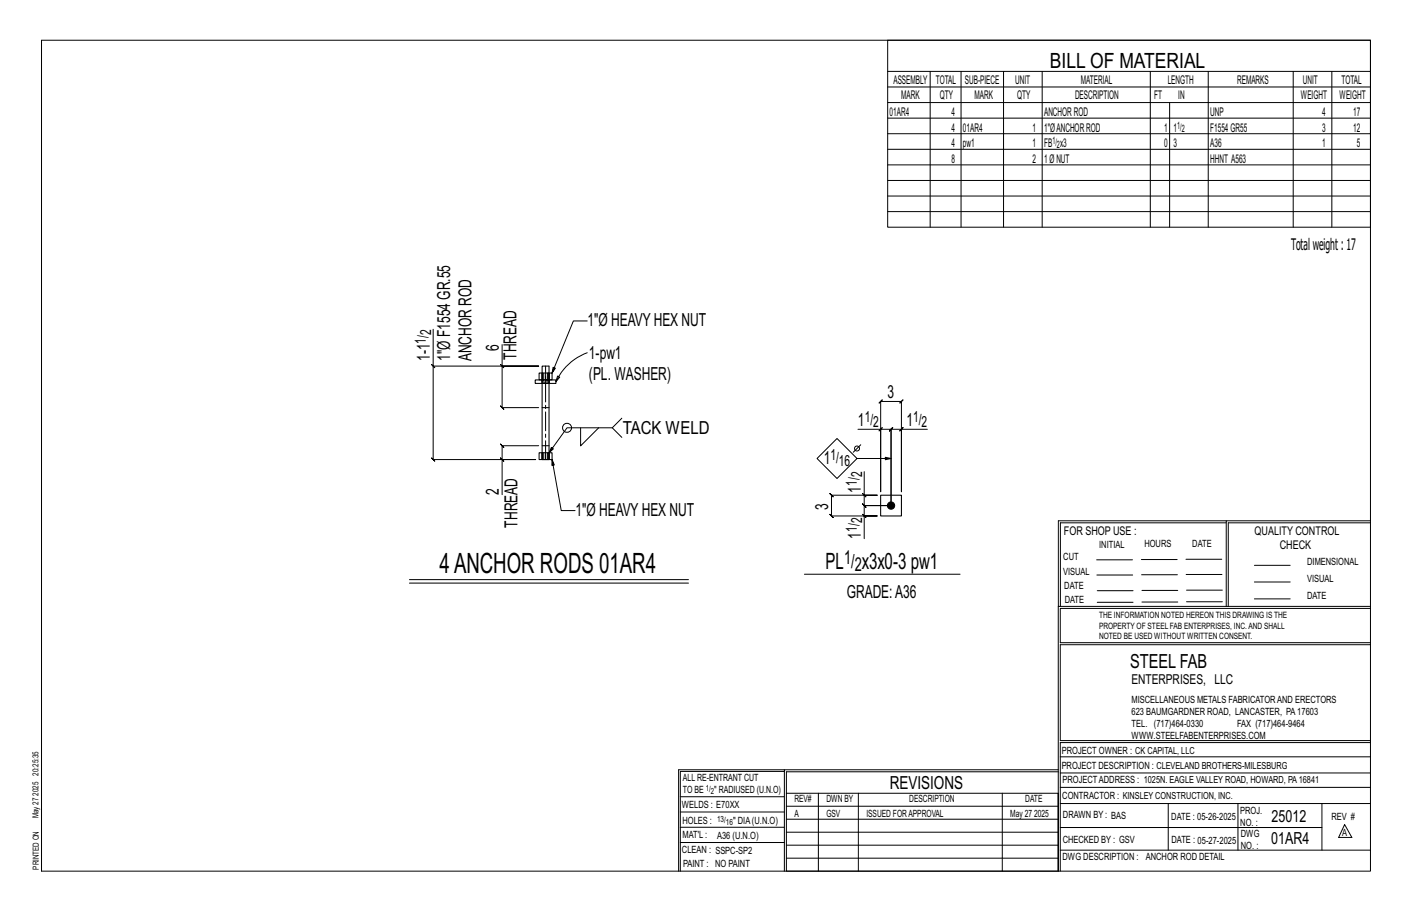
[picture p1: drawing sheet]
<svg xmlns="http://www.w3.org/2000/svg" width="432mm" height="279mm" viewBox="0 0 432 279" stroke-linecap="round" stroke-linejoin="round" font-family="sans-serif">
<defs><g id="words">
<text font-size="8.6" x="134.4" y="175.2">4ANCHOR RODS 01AR4</text>
<g font-size="6.9">
<text x="252.5" y="174.1">PL</text>
<text x="263.6" y="174.1">x3x0-3 pw1</text>
</g>
<text font-size="6.4" x="321.1" y="20.7">BILL OF MATERIAL</text>
<g font-size="5.9">
<text x="258.1" y="172.5">1/</text>
<text x="261.4" y="174.6">2</text>
<text x="345.6" y="204.1">STEEL FAB</text>
</g>
<g font-size="5.5">
<text x="179.6" y="99.8">1&quot;Ø HEAVYHEX NUT</text>
<text x="152.6" y="107.4" transform="rotate(-90 152.6 107.4)">6</text>
<text x="131.5" y="110.3" transform="rotate(-90 131.5 110.3)">1-1</text>
<text x="137.7" y="110.4" transform="rotate(-90 137.7 110.4)">1&quot;Ø F1554 GR.55</text>
<text x="144.2" y="110.4" transform="rotate(-90 144.2 110.4)">ANCHOR ROD</text>
<text x="157.9" y="109.9" transform="rotate(-90 157.9 109.9)">THREAD</text>
<text x="180.1" y="109.8">1-pw1</text>
<text x="180.1" y="116.3">(PL. WASHER)</text>
<text x="271.4" y="121.7">3</text>
<text x="262.4" y="130.2">1</text>
<text x="277.2" y="130.2">1</text>
<text x="190.4" y="132.5">TACK WELD</text>
<text x="251.9" y="141.9">1</text>
<text x="152.6" y="151.2" transform="rotate(-90 152.6 151.2)">2</text>
<text x="253.3" y="155.9" transform="rotate(-90 253.3 155.9)">3</text>
<text x="263.3" y="150.6" transform="rotate(-90 263.3 150.6)">1</text>
<text x="158.2" y="161.3" transform="rotate(-90 158.2 161.3)">THREAD</text>
<text x="176" y="157.9">1&quot;Ø HEAVYHEX NUT</text>
<text x="263.3" y="164.7" transform="rotate(-90 263.3 164.7)">1</text>
<text x="258.9" y="182.8">GRADE:A36</text>
<text x="272.2" y="241.1">REVISIONS</text>
</g>
<g font-size="5.1">
<text x="388.9" y="251.3">25012</text>
<text x="388.7" y="258.1">01AR4</text>
</g>
<text font-size="4.9" x="394.8" y="76.4">Totalweight : 17</text>
<g font-size="4.7">
<text x="130.2" y="105" transform="rotate(-90 130.2 105)">1/</text>
<text x="131.9" y="102.4" transform="rotate(-90 131.9 102.4)">2</text>
<text x="264.4" y="129">1/</text>
<text x="267" y="130.7">2</text>
<text x="279.2" y="129">1/</text>
<text x="281.8" y="130.7">2</text>
<text x="253.9" y="140.7">1/</text>
<text x="256.6" y="142.3">16</text>
<text x="262" y="148.5" transform="rotate(-90 262 148.5)">1/</text>
<text x="263.7" y="145.9" transform="rotate(-90 263.7 145.9)">2</text>
<text x="263.7" y="160" transform="rotate(-90 263.7 160)">2</text>
<text x="262" y="162.6" transform="rotate(-90 262 162.6)">1/</text>
</g>
<text font-size="4.2" x="346" y="209.1">ENTERPRISES, LLC</text>
<g font-size="3.7">
<text x="273.2" y="25.6">ASSEMBLY</text>
<text x="286.2" y="25.6">TOTAL</text>
<text x="295.1" y="25.6">SUB-PIECE</text>
<text x="310.4" y="25.6">UNIT</text>
<text x="330.5" y="25.6">MATERIAL</text>
<text x="357.1" y="25.6">LENGTH</text>
<text x="378.3" y="25.6">REMARKS</text>
<text x="398.4" y="25.6">UNIT</text>
<text x="410.2" y="25.6">TOTAL</text>
<text x="272.1" y="35.5">01AR4</text>
<text x="275.6" y="30.4">MARK</text>
<text x="287.4" y="30.4">QTY</text>
<text x="290.9" y="35.5">4</text>
<text x="298" y="30.4">MARK</text>
<text x="311" y="30.4">QTY</text>
<text x="319.3" y="35.5">ANCHORROD</text>
<text x="328.7" y="30.4">DESCRIPTION</text>
<text x="353" y="30.4">FT</text>
<text x="360.3" y="30.4">IN</text>
<text x="370.1" y="35.5">UNP</text>
<text x="397.8" y="30.4">WEIGHT</text>
<text x="404.3" y="35.5">4</text>
<text x="409.6" y="30.4">WEIGHT</text>
<text x="413.8" y="35.5">17</text>
<text x="290.9" y="40.2">4</text>
<text x="294.5" y="40.2">01AR4</text>
<text x="315.8" y="40.2">1</text>
<text x="319.3" y="40.2">1&quot;ØANCHORROD</text>
<text x="356" y="40.2">1</text>
<text x="358.9" y="40.2">1</text>
<text x="370.1" y="40.2">F1554GR55</text>
<text x="404.3" y="40.2">3</text>
<text x="413.8" y="40.2">12</text>
<text x="290.9" y="45">4</text>
<text x="294.5" y="45">pw1</text>
<text x="315.8" y="45">1</text>
<text x="319.3" y="45">FB x3</text>
<text x="356" y="45">0</text>
<text x="358.9" y="45">3</text>
<text x="370.1" y="45">A36</text>
<text x="404.3" y="45">1</text>
<text x="415" y="45">5</text>
<text x="290.9" y="49.7">8</text>
<text x="315.8" y="49.7">2</text>
<text x="319.3" y="49.7">1ØNUT</text>
<text x="370.1" y="49.7">HHNT A563</text>
<text x="325.3" y="163.4">FOR SHOP USE :</text>
<text x="383.7" y="163.4">QUALITY CONTROL</text>
<text x="391.4" y="167.8">CHECK</text>
</g>
<g font-size="3.1">
<text x="360" y="39.4">1/</text>
<text x="361.4" y="40.5">2</text>
<text x="321.8" y="44.1">1/</text>
<text x="323.2" y="45.3">2</text>
<text x="336.2" y="167.4">INITIAL</text>
<text x="350" y="167.1">HOURS</text>
<text x="364.6" y="167.2">DATE</text>
<text x="325.2" y="171.3">CUT</text>
<text x="399.8" y="172.8">DIMENSIONAL</text>
<text x="325.1" y="175.8">VISUAL</text>
<text x="399.8" y="177.9">VISUAL</text>
<text x="325.5" y="180">DATE</text>
<text x="325.7" y="184.4">DATE</text>
<text x="399.8" y="183.1">DATE</text>
<text x="346" y="215">MISCELLANEOUS METALS FABRICATORAND ERECTORS</text>
<text x="346" y="218.6">623 BAUMGARDNER ROAD, LANCASTER, PA17603</text>
<text x="346" y="225.8">WWW.STEELFABENTERPRISES.COM</text>
<text x="346" y="222.2">TEL. (717)464-0330</text>
<text x="378.3" y="222.2">FAX (717)464-9464</text>
<text x="324.7" y="230.5">PROJECT OWNER : CK CAPITAL, LLC</text>
<text x="208.8" y="238.8">ALL RE-ENTRANT CUT</text>
<text x="324.7" y="235.1">PROJECT DESCRIPTION : CLEVELAND BROTHERS-MILESBURG</text>
<text x="324.9" y="239.5">PROJECTADDRESS : 1025N. EAGLE VALLEY ROAD, HOWARD, PA16841</text>
<text x="208.8" y="242.5">TO BE</text>
<text x="218.4" y="242.5">&quot; RADIUSED (U.N.O)</text>
<text x="242.9" y="245.3">REV#</text>
<text x="252.7" y="245.3">DWN BY</text>
<text x="278.1" y="245.3">DESCRIPTION</text>
<text x="313.5" y="245.3">DATE</text>
<text x="324.9" y="244.2">CONTRACTOR : KINSLEY CONSTRUCTION, INC.</text>
<text x="208.5" y="247">WELDS : E70XX</text>
<text x="208.7" y="251.7">HOLES :</text>
<text x="224.2" y="251.8">&quot; DIA(U.N.O)</text>
<text x="242.9" y="249.9">A</text>
<text x="252.7" y="249.9">GSV</text>
<text x="264.9" y="249.9">ISSUED FORAPPROVAL</text>
<text x="309" y="249.9">May 27</text>
<text x="316.2" y="249.9">2025</text>
<text x="325.1" y="250">DRAWN BY : BAS</text>
<text x="358.2" y="250.5">DATE : 05-26-2025</text>
<text x="379.3" y="248.9">PROJ.</text>
<text x="407.2" y="250.5">REV #</text>
<text x="208.7" y="256.3">MAT'L :</text>
<text x="219.3" y="256.4">A36 (U.N.O)</text>
<text x="325" y="257.6">CHECKED BY : GSV</text>
<text x="358.3" y="257.7">DATE : 05-27-2025</text>
<text x="379.3" y="252.5">NO. :</text>
<text x="379.5" y="255.9">DWG</text>
<text x="410.5" y="255.5">A</text>
<text x="208.6" y="260.7">CLEAN : SSPC-SP2</text>
<text x="324.9" y="262.9">DWG DESCRIPTION :</text>
<text x="350.4" y="263">ANCHOR ROD DETAIL</text>
<text x="379.5" y="259.5">NO. :</text>
<text x="208.9" y="265">PAINT : NO PAINT</text>
</g>
<g font-size="2.7">
<text x="336.1" y="189">THE INFORMATION NOTED HEREON THIS DRAWING IS THE</text>
<text x="336.1" y="195.4">NOTED BE USED WITHOUT WRITTEN CONSENT.</text>
<text x="336.1" y="192.2">PROPERTY OF STEEL FAB ENTERPRISES, INC.AND SHALL</text>
</g>
<g font-size="2.6">
<text x="215.9" y="241.8">1/</text>
<text x="217.4" y="242.7">2</text>
<text x="219.3" y="251.1">13/</text>
<text x="222" y="252.1">16</text>
</g>
<g font-size="2.5">
<text x="11.7" y="237.1" transform="rotate(-90 11.7 237.1)">20:25:35</text>
<text x="11.8" y="243.3" transform="rotate(-90 11.8 243.3)">2025</text>
<text x="11.8" y="250.1" transform="rotate(-90 11.8 250.1)">May 27</text>
<text x="11.9" y="265.8" transform="rotate(-90 11.9 265.8)">PRINTED ON</text>
</g>
</g></defs>
<g fill="none" stroke="#000" stroke-width=".31">
<path d="M12.7 12.3h406.4v254h-406.4zM271.5 12.3h147.6v57.2h-147.6zM271.5 21.8h147.6M271.5 26.6h147.6M271.5 31.4h147.6M271.5 36.1h147.6M284.5 21.8v47.7M293.9 21.8v47.7M306.9 21.8v47.7M318.7 21.8v47.7M351.8 21.8v47.7M357.7 31.4v38.1"/>
<path d="M369.5 21.8v47.7M395.5 21.8v47.7M407.3 21.8v47.7M271.5 40.9h147.6M271.5 45.6h147.6M271.5 50.4h147.6M271.5 55.2h147.6M271.5 59.9h147.6M271.5 64.7h147.6M179.6 98.1h-4.3l-6.5 15.9 .3-1.7 .7 .3-1 1.4M132 111.4l1 1zM132.5 111.9v28.6l-.5-.5 1 1-.5-.5h31.3h-10.2v10.7"/>
<path d="M132.5 100.7v11.2h32.2h-11.1v-6.6M153.1 111.4l1 1zM153.6 111.9v12.7l-.5-.5 1 1-.5-.5h11.1M170.5 114.9l.7 .4-1.2 1.4zM179.6 107.8a17 17 0 0 0-9.6 8.9M153.1 140l1 1zM164.7 136.3h-11.1l-.5-.5 1 1-.5-.5v4.2M177.6 130.8v5.5l5.5-5.5M187.2 130.8l3 2.9M190.2 127.8l-3 3h-13.8l-5.5 7.6 .7-1.6 .6 .4-1.3 1.2M262.4 131.2h6.9v19.1v-27.6l-.5 .5 1-1-.5 .5h6.4l-.5 .5 1-1-.5 .5v27.6v-19.1h7.9M263.2 136l-2.3 2.2"/>
<path d="M268.8 131.7l1-1zM269.3 131.2h3.2l-.5 .5 1-1-.5 .5v23.4M275.2 131.7l1-1zM275.7 131.2h-3.2l.5-.5-1 1 .5-.5v23.4M168.8 140.5v1.8l.7-.2-.7-1.6 2.8 15.6h4.3M249.9 140.2l6.1-6.2 6.1 6.2-6.1 6.1zM262.1 140.2h10.4l-1.8 .3v-.7l1.8 .4M263.8 157.2l1 1zM263.8 150.9l1 1zM264.3 144.2v7.2h4h-14l-.5-.5 1 1-.5-.5v6.3l-.5-.5 1 1-.5-.5h14h-4v7M264.3 151.4v3.2l-.5-.5 1 1-.5-.5h8.2M272.5 154.6h-8.2l-.5-.5 1 1-.5-.5v3.1"/>
<path d="M375 159.8h-50.7v25.6M375 159.2h-51.3l-.1 107.1M419.1 159.2h-44.1v26.2M419.1 159.8h-43.5v25.6M125.2 177.2h85.3M125.2 178.2h85.3M246 175.5h47.6M335.4 171.1h10.9M335.4 175.8h11M349 171h11M349.1 175.7h11M362.7 171h10.9"/>
<path d="M362.7 175.6h11M383.6 172.8h11M383.6 177.9h11M323.7 185.4h95.4M335.5 184.1h11M335.5 180.6h11M349.2 184h11M349.2 180.5h11M362.9 180.4h10.9M362.9 184h10.9M383.6 183.1h11M419.1 186h-94.9v10.5h94.9"/>
<path d="M419.1 197.1h-94.9v29.3h94.9v.6h-94.9v39.3M239.9 235.8h-31.9v30.5M239.9 235.3h-32.4v31M323.6 235.3h-83.7v31M323.6 235.9h-83.1v6.6M324.2 236.3h94.9M324.2 231.4h94.9M208 252.9h31.9M208 257.5h31.9M208 243.6h31.9M208 248.2h31.9M240.5 242.5h83.1v23.8h-83.1z"/>
<path d="M240.5 258.4h83.1M240.5 254.4h83.1M240.5 250.4h83.1M240.5 246.5h83.1M250.3 242.5v23.8M262.5 242.5v23.8M306.5 242.5v23.8M324.2 253h80.1M324.2 245.6h94.9M324.2 259.9h94.9M324.2 240.7h94.9M357.3 245.6v14.3"/>
<path d="M378.6 245.6v14.3M404.3 245.6v14.3M411.2 252.1l2.2 3.9h-4zM240.5 262.3h83.1"/>
<circle cx="173.4" cy="130.8" r="1.38"/>
<circle cx="262.1" cy="137.1" r=".76"/>
</g>
<g fill="none" stroke="#000" stroke-width=".32">
<path d="M163.7 116.1h6.3v1.1h-6.3zM165.7 116.1h.1M165.7 117.2h.1M165.8 117.2l.1 21.2h-1v2.1h1M165.8 116.1h.1M165.9 114h1.9v2.1h-1.9zM167.8 114h1v2.1h-1M167.9 114v-2.1h-2.1v2.1h-.9v2.1h1M167.9 116.1h.1M167.9 117.2v21.2M168 116.1h.1M168 117.2h.1"/>
<path d="M165.8 136.3h2.1M165.8 124.6h2.1M165.9 138.4h1.9v2.1h-1.9zM167.8 138.4h1v2.1h-1M165.8 140.5h.1M167.9 140.5h-2.1M269.3 151.4h6.4v6.3h-6.4z"/>
</g>
<g fill="none" stroke="#000" stroke-width=".31" stroke-dasharray="2 1.4">
<path d="M165.7 114v2.1M165.7 116.1h.1M165.7 116.1v1.1M165.8 117.2h.1M165.8 116.1v1.1M165.8 116.1v-2.1M165.8 117.2h-.1M165.9 116.1v-2.1M166 117.2h-.2v-1.1h.2M166.3 116.1v-2.1M166.4 116.1h.4v1.1h-.4zM166.4 117.2h-.4v-1.1h.4"/>
<path d="M166.8 116.1v-2.1M166.8 117.2h.5v-1.1h.3M166.8 116.1h.5M167.3 117.2h.3v-1.1h.3M167.4 114v2.1M167.6 117.2h.3l.1-1.1M167.8 114v2.1M167.9 117.2h.1M167.9 117.2v-1.1M167.9 114v2.1M168 117.2v-1.1M168 117.2h-.1"/>
<path d="M168 116.1v-2.1M165.7 138.4v2.1M167.4 138.4v2.1M167.8 138.4v2.1M167.9 138.4v2.1M165.8 140.5v-2.1M165.9 140.5v-2.1M166.3 140.5v-2.1M166.8 140.5v-2.1M168 140.5v-2.1"/>
</g>
<path d="M166.8 140.5v-28.6" fill="none" stroke="#000" stroke-width=".31" stroke-dasharray="5.8 1 1 1"/>
<circle cx="272.5" cy="154.6" r="1.12" fill="#000" stroke="#000" stroke-width=".31"/>
<use href="#words"/>
</svg>
